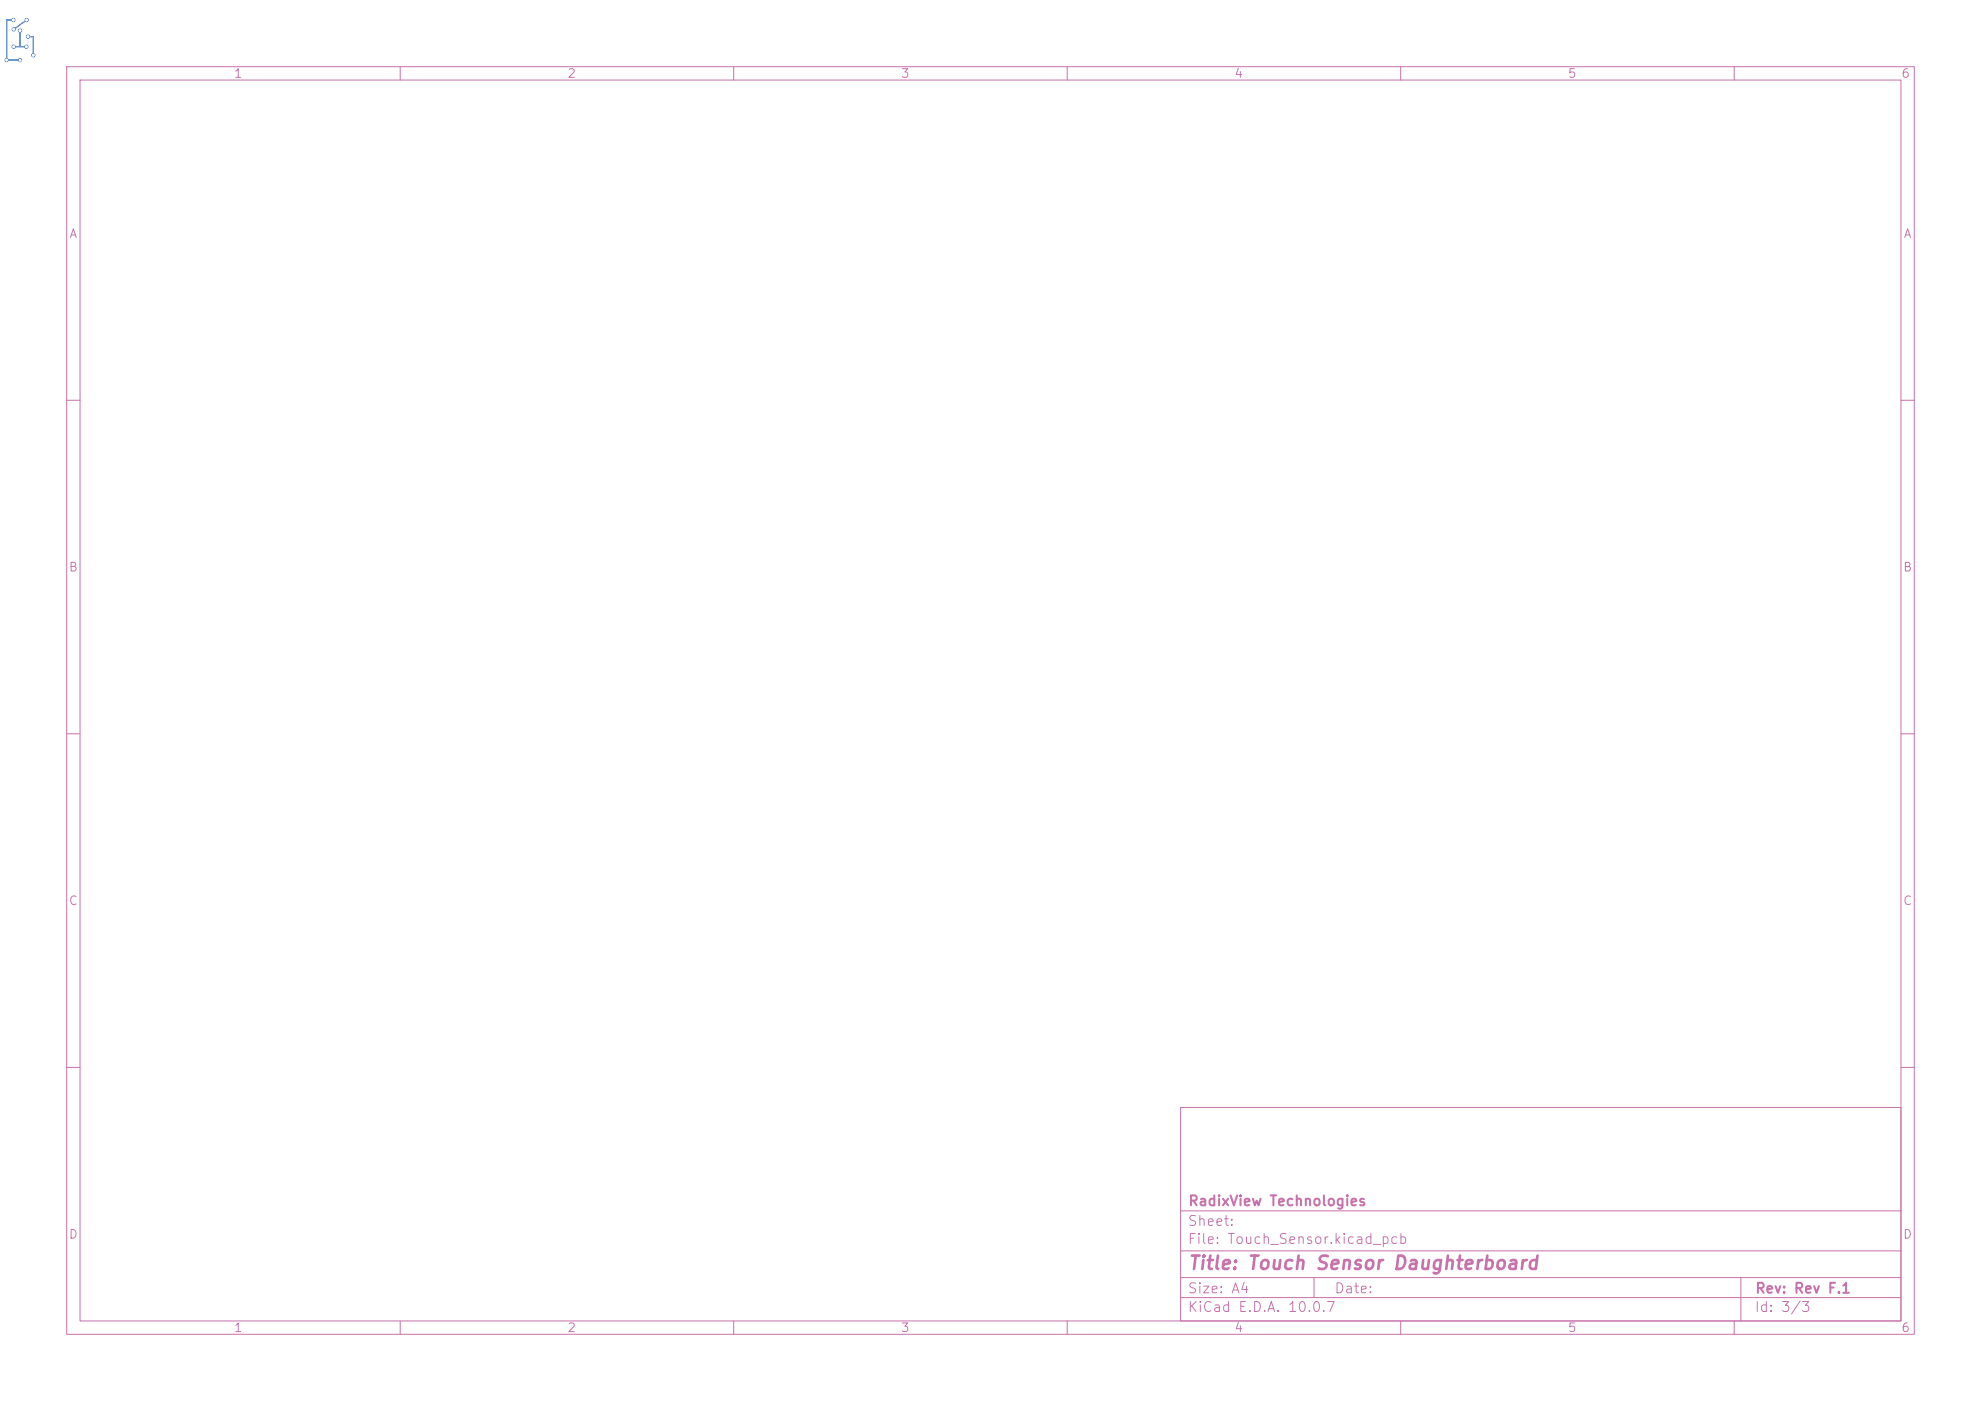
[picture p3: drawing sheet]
<svg xmlns="http://www.w3.org/2000/svg" width="297mm" height="210mm" viewBox="0 0 297 210" stroke-linecap="round" stroke-linejoin="round" font-family="sans-serif">
<defs><g id="words">
<text font-size="2" fill="#c872ab" x="178" y="190.8">Title: Touch Sensor Daughterboard</text>
<g font-size="1.5" fill="#c872ab">
<text x="178" y="184.1">Sheet:</text>
<text x="178" y="181.1">RadixView Technologies</text>
<text x="178" y="186.8">File: Touch_Sensor.kicad_pcb</text>
<text x="178" y="197">KiCad E.D.A. 10.0.7</text>
<text x="178" y="194.2">Size: A4</text>
<text x="200" y="194.2">Date:</text>
<text x="263" y="197">Id: 3/3</text>
<text x="263" y="194.2">Rev: Rev F.1</text>
</g>
<g font-size="1.3" fill="#c872ab">
<text x="35" y="12">1</text>
<text x="85" y="12">2</text>
<text x="135" y="12">3</text>
<text x="185" y="12">4</text>
<text x="235" y="12">5</text>
<text x="285" y="12">6</text>
<text x="10.3" y="36">A</text>
<text x="285.3" y="36">A</text>
<text x="10.2" y="86">B</text>
<text x="285.2" y="86">B</text>
<text x="10.2" y="136">C</text>
<text x="285.2" y="136">C</text>
<text x="10.2" y="186">D</text>
<text x="285.2" y="186">D</text>
<text x="35" y="200">1</text>
<text x="85" y="200">2</text>
<text x="135" y="200">3</text>
<text x="185" y="200">4</text>
<text x="235" y="200">5</text>
<text x="285" y="200">6</text>
</g>
</g></defs>
<g fill="none" stroke="#c872ab" stroke-width=".15">
<path d="M10 10h277v190h-277zM12 12h273v186h-273zM60 10v2M110 10v2M160 10v2M210 10v2M260 10v2M10 60h2M285 60h2M10 110h2M285 110h2M10 160h2"/>
<path d="M177 166h108v32h-108zM285 160h2M60 198v2M110 198v2M160 198v2M177 194.5h108M177 191.5h108M177 187.5h108M177 181.5h108M197 191.5v3M210 198v2M260 198v2"/>
<path d="M261 191.5v6.5"/>
</g>
<g fill="#4d7fc4" stroke="#4d7fc4" stroke-width=".15">
<circle cx="2" cy="3" r=".25"/>
<circle cx="1" cy="9" r=".25"/>
<circle cx="3" cy="9" r=".25"/>
<circle cx="4" cy="3" r=".25"/>
<circle cx="2" cy="4.4" r=".25"/>
<circle cx="4.2" cy="5.5" r=".25"/>
<circle cx="5" cy="8.3" r=".25"/>
<circle cx="3" cy="4.6" r=".25"/>
<circle cx="2" cy="7" r=".25"/>
<circle cx="3.9" cy="7" r=".25"/>
</g>
<path d="M2 3h-1v6h2M2 7h2M3 4.6v2.4M4 3l-2 1.4M4.2 5.5h.8v2.8" fill="none" stroke="#4d7fc4" stroke-width=".2"/>
<g fill="#fff" stroke="#fff" stroke-width=".15">
<circle cx="2" cy="3" r=".15"/>
<circle cx="1" cy="9" r=".15"/>
<circle cx="3" cy="9" r=".15"/>
<circle cx="4" cy="3" r=".15"/>
<circle cx="2" cy="4.4" r=".15"/>
<circle cx="4.2" cy="5.5" r=".15"/>
<circle cx="5" cy="8.3" r=".15"/>
<circle cx="3" cy="4.6" r=".15"/>
<circle cx="2" cy="7" r=".15"/>
<circle cx="3.9" cy="7" r=".15"/>
</g>
<use href="#words"/>
</svg>
